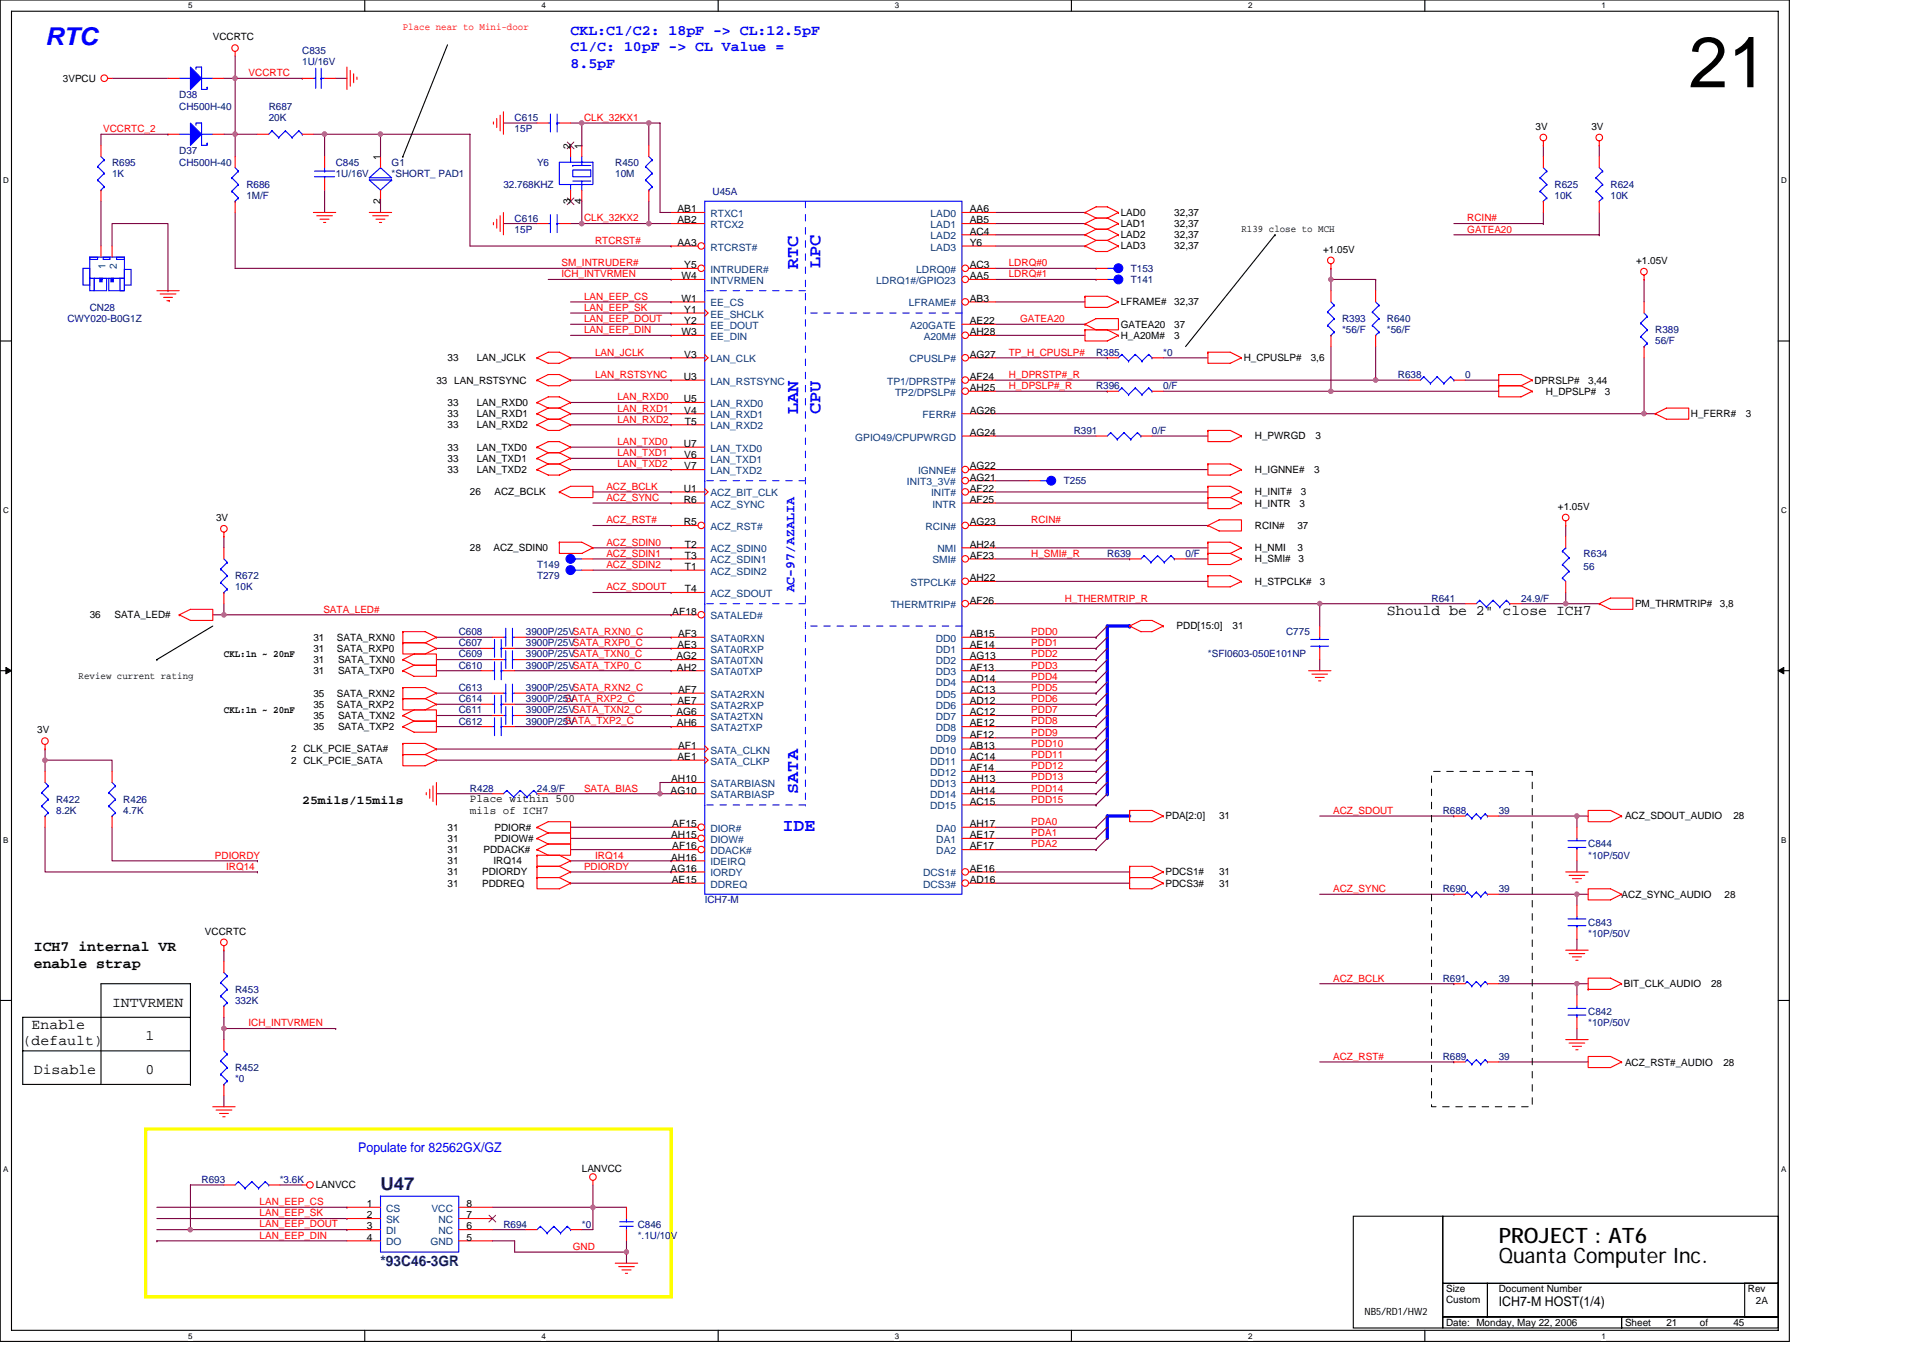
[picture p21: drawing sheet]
<svg xmlns="http://www.w3.org/2000/svg" width="297mm" height="210mm" viewBox="0 0 297 210" stroke-linecap="round" stroke-linejoin="round" font-family="sans-serif">
<defs><g id="words">
<text font-size="11" x="260.9" y="13.5">21</text>
<text font-size="3.8" fill="#00f" x="7" y="7">RTC</text>
<g font-size="3.3">
<text x="231.5" y="195.1">Quanta Computer Inc.</text>
<text x="231.5" y="192">PROJECT : AT6</text>
</g>
<g font-size="2.8" fill="#00f">
<text x="123.3" y="41.6" transform="rotate(-90 123.3 41.6)">RTC</text>
<text x="126.8" y="41.5" transform="rotate(-90 126.8 41.5)">LPC</text>
<text x="123.3" y="63.9" transform="rotate(-90 123.3 63.9)">LAN</text>
<text x="126.8" y="63.9" transform="rotate(-90 126.8 63.9)">CPU</text>
<text x="123.3" y="122.6" transform="rotate(-90 123.3 122.6)">SATA</text>
<text x="120.9" y="128.4">IDE</text>
</g>
<text font-size="2.8" fill="#000080" x="58.8" y="183.9">U47</text>
<g font-size="2.2" fill="#00f">
<text x="88.1" y="5.4">CKL:C1/C2: 18pF -&gt; CL:12.5pF</text>
<text x="88.1" y="7.9">C1/C: 10pF -&gt; CL Value =</text>
<text x="88.1" y="10.5">8.5pF</text>
</g>
<g font-size="2.2">
<text x="214.2" y="95.1">Should be 2&quot; close ICH7</text>
<text x="5.2" y="147">ICH7 internal VR</text>
<text x="5.2" y="149.5">enable strap</text>
<text x="17.3" y="155.5">INTVRMEN</text>
<text x="3.5" y="161.4">(default)</text>
<text x="4.9" y="159">Enable</text>
<text x="22.5" y="160.7">1</text>
<text x="5.2" y="165.9">Disable</text>
<text x="22.5" y="165.9">0</text>
</g>
<text font-size="2.2" fill="#000080" x="58.8" y="195.6">*93C46-3GR</text>
<g font-size="2.1" fill="#00f">
<text x="122.7" y="91.5" transform="rotate(-90 122.7 91.5)">AC-97/AZALIA</text>
<text x="55.3" y="178">Populate for 82562GX/GZ</text>
</g>
<text font-size="2.1" x="231.5" y="201.9">ICH7-M HOST(1/4)</text>
<text font-size="1.9" x="46.7" y="124.2">25mils/15mils</text>
<g font-size="1.7">
<text x="72.6" y="124">Place within 500</text>
<text x="72.6" y="125.8">mils of ICH7</text>
</g>
<g font-size="1.5" fill="#f00">
<text x="62.2" y="4.7">Place near to Mini-door</text>
<text x="38.4" y="11.8">VCCRTC</text>
<text x="15.9" y="20.4">VCCRTC_2</text>
<text x="90.2" y="18.7">CLK_32KX1</text>
<text x="90.2" y="34.2">CLK_32KX2</text>
<text x="226.6" y="34.2">RCIN#</text>
<text x="226.6" y="35.9">GATEA20</text>
<text x="86.7" y="41.1">SM_INTRUDER#</text>
<text x="91.9" y="37.7">RTCRST#</text>
<text x="155.8" y="41.1">LDRQ#0</text>
<text x="86.7" y="42.8">ICH_INTVRMEN</text>
<text x="90.2" y="46.3">LAN_EEP_CS</text>
<text x="155.8" y="42.8">LDRQ#1</text>
<text x="90.2" y="49.8">LAN_EEP_DOUT</text>
<text x="90.2" y="51.5">LAN_EEP_DIN</text>
<text x="90.2" y="48">LAN_EEP_SK</text>
<text x="157.6" y="49.8">GATEA20</text>
<text x="91.9" y="58.4">LAN_RSTSYNC</text>
<text x="91.9" y="54.9">LAN_JCLK</text>
<text x="155.8" y="58.4">H_DPRSTP#_R</text>
<text x="155.8" y="54.9">TP_H_CPUSLP#</text>
<text x="95.4" y="63.6">LAN_RXD1</text>
<text x="95.4" y="65.3">LAN_RXD2</text>
<text x="95.4" y="61.8">LAN_RXD0</text>
<text x="155.8" y="60.1">H_DPSLP#_R</text>
<text x="95.4" y="70.5">LAN_TXD1</text>
<text x="95.4" y="68.7">LAN_TXD0</text>
<text x="93.7" y="77.4">ACZ_SYNC</text>
<text x="93.7" y="75.7">ACZ_BCLK</text>
<text x="95.4" y="72.2">LAN_TXD2</text>
<text x="93.7" y="80.9">ACZ_RST#</text>
<text x="159.3" y="80.9">RCIN#</text>
<text x="93.7" y="86">ACZ_SDIN1</text>
<text x="93.7" y="87.8">ACZ_SDIN2</text>
<text x="93.7" y="84.3">ACZ_SDIN0</text>
<text x="159.3" y="86">H_SMI#_R</text>
<text x="49.9" y="94.7">SATA_LED#</text>
<text x="93.7" y="91.2">ACZ_SDOUT</text>
<text x="164.5" y="92.9">H_THERMTRIP_R</text>
<text x="159.3" y="98.1">PDD0</text>
<text x="159.3" y="99.8">PDD1</text>
<text x="159.3" y="101.6">PDD2</text>
<text x="159.3" y="103.3">PDD3</text>
<text x="159.3" y="105">PDD4</text>
<text x="159.3" y="106.8">PDD5</text>
<text x="87.3" y="111.9">SATA_TXP2_C</text>
<text x="87.3" y="108.5">SATA_RXP2_C</text>
<text x="159.3" y="108.5">PDD6</text>
<text x="159.3" y="110.2">PDD7</text>
<text x="159.3" y="113.7">PDD9</text>
<text x="159.3" y="111.9">PDD8</text>
<text x="159.3" y="115.4">PDD10</text>
<text x="159.3" y="117.1">PDD11</text>
<text x="159.3" y="118.9">PDD12</text>
<text x="90.2" y="122.3">SATA_BIAS</text>
<text x="159.3" y="124">PDD15</text>
<text x="159.3" y="122.3">PDD14</text>
<text x="159.3" y="120.6">PDD13</text>
<text x="205.9" y="125.8">ACZ_SDOUT</text>
<text x="159.3" y="127.5">PDA0</text>
<text x="159.3" y="129.2">PDA1</text>
<text x="159.3" y="130.9">PDA2</text>
<text x="33.2" y="132.7">PDIORDY</text>
<text x="34.9" y="134.4">IRQ14</text>
<text x="90.2" y="134.4">PDIORDY</text>
<text x="91.9" y="132.7">IRQ14</text>
<text x="205.9" y="137.8">ACZ_SYNC</text>
<text x="205.9" y="151.7">ACZ_BCLK</text>
<text x="38.4" y="158.6">ICH_INTVRMEN</text>
<text x="205.9" y="163.7">ACZ_RST#</text>
<text x="40.1" y="187.9">LAN_EEP_SK</text>
<text x="40.1" y="186.2">LAN_EEP_CS</text>
<text x="40.1" y="191.4">LAN_EEP_DIN</text>
<text x="40.1" y="189.7">LAN_EEP_DOUT</text>
<text x="88.5" y="193.1">GND</text>
</g>
<g font-size="1.5">
<text x="32.9" y="6.2">VCCRTC</text>
<text x="9.7" y="12.6">3VPCU</text>
<text x="88.1" y="23" transform="rotate(-90 88.1 23)">2</text>
<text x="89.8" y="23" transform="rotate(-90 89.8 23)">1</text>
<text x="237.2" y="20.1">3V</text>
<text x="245.8" y="20.1">3V</text>
<text x="58.8" y="24.7" transform="rotate(-90 58.8 24.7)">1</text>
<text x="58.8" y="31.5" transform="rotate(-90 58.8 31.5)">2</text>
<text x="88.1" y="31.5" transform="rotate(-90 88.1 31.5)">3</text>
<text x="89.8" y="31.5" transform="rotate(-90 89.8 31.5)">4</text>
<text x="104.6" y="32.8">AB1</text>
<text x="104.6" y="34.5">AB2</text>
<text x="149.8" y="32.8">AA6</text>
<text x="149.8" y="34.5">AB5</text>
<text x="173.1" y="33.4">LAD0</text>
<text x="173.1" y="35.1">LAD1</text>
<text x="181.4" y="33.4">32,37</text>
<text x="181.4" y="35.1">32,37</text>
<text x="191.8" y="35.8">R139 close to MCH</text>
<text x="104.6" y="38">AA3</text>
<text x="105.7" y="41.4">Y5</text>
<text x="149.8" y="41.4">AC3</text>
<text x="149.8" y="36.3">AC4</text>
<text x="149.8" y="38">Y6</text>
<text x="173.1" y="36.8">LAD2</text>
<text x="173.1" y="38.5">LAD3</text>
<text x="181.4" y="36.8">32,37</text>
<text x="181.4" y="38.5">32,37</text>
<text x="204.4" y="39.1">+1.05V</text>
<text x="252.7" y="40.8">+1.05V</text>
<text x="105.3" y="43.2">W4</text>
<text x="105.3" y="46.6">W1</text>
<text x="149.8" y="46.6">AB3</text>
<text x="149.8" y="43.2">AA5</text>
<text x="173.1" y="47.2">LFRAME#</text>
<text x="181.4" y="47.2">32,37</text>
<text x="105.3" y="51.8">W3</text>
<text x="105.7" y="48.3">Y1</text>
<text x="105.7" y="50.1">Y2</text>
<text x="149.8" y="51.8">AH28</text>
<text x="149.8" y="50.1">AE22</text>
<text x="173.1" y="50.6">GATEA20</text>
<text x="173.1" y="52.4">H_A20M#</text>
<text x="181.4" y="52.4">3</text>
<text x="181.4" y="50.6">37</text>
<text x="67.4" y="59.3">33 LAN_RSTSYNC</text>
<text x="69.1" y="55.8">33</text>
<text x="73.6" y="55.8">LAN_JCLK</text>
<text x="105.6" y="58.7">U3</text>
<text x="105.7" y="55.3">V3</text>
<text x="149.8" y="58.7">AF24</text>
<text x="149.8" y="55.3">AG27</text>
<text x="192.1" y="55.8">H_CPUSLP#</text>
<text x="202.5" y="55.8">3,6</text>
<text x="237" y="59.3">DPRSLP#</text>
<text x="245.3" y="59.3">3,44</text>
<text x="69.1" y="64.5">33</text>
<text x="69.1" y="62.7">33</text>
<text x="73.6" y="64.5">LAN_RXD1</text>
<text x="73.6" y="62.7">LAN_RXD0</text>
<text x="105.6" y="62.2">U5</text>
<text x="105.7" y="63.9">V4</text>
<text x="105.8" y="65.6">T5</text>
<text x="149.8" y="63.9">AG26</text>
<text x="149.8" y="60.4">AH25</text>
<text x="238.8" y="61">H_DPSLP#</text>
<text x="247.9" y="61">3</text>
<text x="261.2" y="64.5">H_FERR#</text>
<text x="269.7" y="64.5">3</text>
<text x="69.1" y="66.2">33</text>
<text x="69.1" y="69.6">33</text>
<text x="69.1" y="71.4">33</text>
<text x="73.6" y="66.2">LAN_RXD2</text>
<text x="73.6" y="69.6">LAN_TXD0</text>
<text x="73.6" y="71.4">LAN_TXD1</text>
<text x="105.6" y="69.1">U7</text>
<text x="105.7" y="70.8">V6</text>
<text x="149.8" y="67.4">AG24</text>
<text x="193.8" y="67.9">H_PWRGD</text>
<text x="203.2" y="67.9">3</text>
<text x="69.1" y="73.1">33</text>
<text x="72.6" y="76.5">26</text>
<text x="73.6" y="73.1">LAN_TXD2</text>
<text x="76.4" y="76.5">ACZ_BCLK</text>
<text x="105.6" y="76">U1</text>
<text x="105.6" y="77.7">R6</text>
<text x="105.7" y="72.5">V7</text>
<text x="149.8" y="72.5">AG22</text>
<text x="149.8" y="74.3">AG21</text>
<text x="149.8" y="77.7">AF25</text>
<text x="149.8" y="76">AF22</text>
<text x="193.8" y="76.5">H_INIT#</text>
<text x="193.8" y="73.1">H_IGNNE#</text>
<text x="200.9" y="76.5">3</text>
<text x="203" y="73.1">3</text>
<text x="33.4" y="80.5">3V</text>
<text x="105.6" y="81.2">R5</text>
<text x="149.8" y="81.2">AG23</text>
<text x="193.8" y="78.3">H_INTR</text>
<text x="193.8" y="81.7">RCIN#</text>
<text x="200.4" y="81.7">37</text>
<text x="200.7" y="78.3">3</text>
<text x="240.6" y="78.8">+1.05V</text>
<text x="72.6" y="85.2">28</text>
<text x="76.2" y="85.2">ACZ_SDIN0</text>
<text x="105.8" y="84.6">T2</text>
<text x="105.8" y="86.3">T3</text>
<text x="105.8" y="88.1">T1</text>
<text x="149.8" y="89.8">AH22</text>
<text x="149.8" y="86.3">AF23</text>
<text x="149.8" y="84.6">AH24</text>
<text x="193.8" y="85.2">H_NMI</text>
<text x="193.8" y="86.9">H_SMI#</text>
<text x="200.4" y="85.2">3</text>
<text x="200.6" y="86.9">3</text>
<text x="13.9" y="95.5">36</text>
<text x="17.7" y="95.5">SATA_LED#</text>
<text x="103.8" y="95">AF18</text>
<text x="105.8" y="91.5">T4</text>
<text x="149.8" y="93.3">AF26</text>
<text x="193.8" y="90.4">H_STPCLK#</text>
<text x="203.9" y="90.4">3</text>
<text x="252.6" y="93.8">PM_THRMTRIP#</text>
<text x="265.7" y="93.8">3,8</text>
<text x="34.6" y="101.5">CKL:1n ~ 20nF</text>
<text x="48.4" y="99">31</text>
<text x="48.4" y="100.7">31</text>
<text x="52" y="99">SATA_RXN0</text>
<text x="52" y="100.7">SATA_RXP0</text>
<text x="104.5" y="101.9">AG2</text>
<text x="104.6" y="100.2">AE3</text>
<text x="104.7" y="98.4">AF3</text>
<text x="149.8" y="98.4">AB15</text>
<text x="149.8" y="100.2">AE14</text>
<text x="149.8" y="101.9">AG13</text>
<text x="181.8" y="97.3">PDD[15:0]</text>
<text x="190.4" y="97.3">31</text>
<text x="12.1" y="104.9">Review current rating</text>
<text x="48.4" y="107.6">35</text>
<text x="48.4" y="102.4">31</text>
<text x="48.4" y="104.2">31</text>
<text x="52" y="107.6">SATA_RXN2</text>
<text x="52.2" y="102.4">SATA_TXN0</text>
<text x="52.2" y="104.2">SATA_TXP0</text>
<text x="104.6" y="103.6">AH2</text>
<text x="104.7" y="107.1">AF7</text>
<text x="149.8" y="103.6">AF13</text>
<text x="149.8" y="105.3">AD14</text>
<text x="149.8" y="107.1">AC13</text>
<text x="5.8" y="113.3">3V</text>
<text x="34.6" y="110.1">CKL:1n ~ 20nF</text>
<text x="48.4" y="109.3">35</text>
<text x="48.4" y="111.1">35</text>
<text x="48.4" y="112.8">35</text>
<text x="52" y="109.3">SATA_RXP2</text>
<text x="52.2" y="111.1">SATA_TXN2</text>
<text x="52.2" y="112.8">SATA_TXP2</text>
<text x="104.5" y="110.5">AG6</text>
<text x="104.6" y="112.2">AH6</text>
<text x="104.6" y="108.8">AE7</text>
<text x="149.8" y="108.8">AD12</text>
<text x="149.8" y="110.5">AC12</text>
<text x="149.8" y="112.2">AE12</text>
<text x="149.8" y="114">AF12</text>
<text x="45" y="116.3">2 CLK_PCIE_SATA#</text>
<text x="45" y="118">2 CLK_PCIE_SATA</text>
<text x="104.6" y="117.4">AE1</text>
<text x="104.7" y="115.7">AF1</text>
<text x="149.8" y="115.7">AB13</text>
<text x="149.8" y="117.4">AC14</text>
<text x="149.8" y="119.2">AF14</text>
<text x="103.6" y="122.6">AG10</text>
<text x="103.7" y="120.9">AH10</text>
<text x="149.8" y="120.9">AH13</text>
<text x="149.8" y="122.6">AH14</text>
<text x="149.8" y="124.4">AC15</text>
<text x="69.1" y="128.4">31</text>
<text x="69.1" y="130.1">31</text>
<text x="69.1" y="131.8">31</text>
<text x="74.7" y="131.8">PDDACK#</text>
<text x="76.4" y="128.4">PDIOR#</text>
<text x="76.4" y="130.1">PDIOW#</text>
<text x="103.7" y="129.5">AH15</text>
<text x="103.8" y="131.3">AF16</text>
<text x="103.8" y="127.8">AF15</text>
<text x="149.8" y="127.8">AH17</text>
<text x="149.8" y="129.5">AE17</text>
<text x="149.8" y="131.3">AF17</text>
<text x="180" y="126.6">PDA[2:0]</text>
<text x="188.3" y="126.6">31</text>
<text x="251" y="126.6">ACZ_SDOUT_AUDIO</text>
<text x="267.8" y="126.6">28</text>
<text x="69.1" y="133.5">31</text>
<text x="69.1" y="135.3">31</text>
<text x="69.1" y="137">31</text>
<text x="74.5" y="135.3">PDIORDY</text>
<text x="74.5" y="137">PDDREQ</text>
<text x="76.2" y="133.5">IRQ14</text>
<text x="103.6" y="134.7">AG16</text>
<text x="103.7" y="133">AH16</text>
<text x="103.8" y="136.4">AE15</text>
<text x="149.8" y="134.7">AE16</text>
<text x="149.8" y="136.4">AD16</text>
<text x="180" y="135.3">PDCS1#</text>
<text x="180" y="137">PDCS3#</text>
<text x="188.3" y="135.3">31</text>
<text x="188.3" y="137">31</text>
<text x="250.5" y="138.7">ACZ_SYNC_AUDIO</text>
<text x="266.4" y="138.7">28</text>
<text x="31.7" y="144.4">VCCRTC</text>
<text x="250.8" y="152.5">BIT_CLK_AUDIO</text>
<text x="264.3" y="152.5">28</text>
<text x="251" y="164.6">ACZ_RST#_AUDIO</text>
<text x="266.2" y="164.6">28</text>
<text x="48.8" y="183.6">LANVCC</text>
<text x="89.9" y="181">LANVCC</text>
<text x="56.7" y="186.5">1</text>
<text x="56.7" y="188.3">2</text>
<text x="56.7" y="190">3</text>
<text x="56.7" y="191.7">4</text>
<text x="72.1" y="191.7">5</text>
<text x="72.1" y="186.5">8</text>
<text x="72.1" y="190">6</text>
<text x="72.1" y="188.3">7</text>
<text x="210.8" y="203.2">NB5/RD1/HW2</text>
<text x="223.4" y="199.7">Size</text>
<text x="223.4" y="201.3">Custom</text>
<text x="231.5" y="199.7">Document Number</text>
<text x="270" y="199.7">Rev</text>
<text x="271.2" y="201.4">2A</text>
<text x="223.4" y="204.9">Date: Monday, May 22, 2006</text>
<text x="251" y="204.9">Sheet</text>
<text x="257.4" y="204.9">21</text>
<text x="262.6" y="204.9">of</text>
<text x="267.8" y="204.9">45</text>
</g>
<g font-size="1.5" fill="#000080">
<text x="46.7" y="8.3">C835</text>
<text x="46.7" y="10">1U/16V</text>
<text x="27.7" y="15.2">D38</text>
<text x="27.7" y="17">CH500H-40</text>
<text x="41.5" y="17">R687</text>
<text x="27.7" y="23.9">D37</text>
<text x="41.5" y="18.7">20K</text>
<text x="79.5" y="18.7">C615</text>
<text x="79.5" y="20.4">15P</text>
<text x="17.3" y="25.6">R695</text>
<text x="17.3" y="27.3">1K</text>
<text x="27.7" y="25.6">CH500H-40</text>
<text x="38.1" y="29">R686</text>
<text x="51.9" y="25.6">C845</text>
<text x="51.9" y="27.3">1U/16V</text>
<text x="60.5" y="25.6">G1</text>
<text x="60.5" y="27.3">*SHORT_ PAD1</text>
<text x="77.8" y="29">32.768KHZ</text>
<text x="82.9" y="25.6">Y6</text>
<text x="95" y="25.6">R450</text>
<text x="95" y="27.3">10M</text>
<text x="240.1" y="29">R625</text>
<text x="248.8" y="29">R624</text>
<text x="38.1" y="30.8">1M/F</text>
<text x="79.5" y="34.2">C616</text>
<text x="79.5" y="35.9">15P</text>
<text x="110.1" y="30.1">U45A</text>
<text x="240.1" y="30.8">10K</text>
<text x="248.8" y="30.8">10K</text>
<text x="174.7" y="42">T153</text>
<text x="174.7" y="43.7">T141</text>
<text x="10.4" y="49.8">CWY020-B0G1Z</text>
<text x="13.9" y="48">CN28</text>
<text x="207.3" y="49.8">R393</text>
<text x="207.3" y="51.5">*56/F</text>
<text x="214.2" y="49.8">R640</text>
<text x="214.2" y="51.5">*56/F</text>
<text x="255.7" y="51.5">R389</text>
<text x="255.7" y="53.2">56/F</text>
<text x="169.3" y="54.9">R385</text>
<text x="179.7" y="54.9">*0</text>
<text x="215.9" y="58.4">R638</text>
<text x="226.3" y="58.4">0</text>
<text x="169.3" y="60.1">R396</text>
<text x="179.7" y="60.1">0/F</text>
<text x="165.9" y="67">R391</text>
<text x="177.9" y="67">0/F</text>
<text x="164.3" y="74.8">T255</text>
<text x="36.3" y="89.5">R672</text>
<text x="82.9" y="89.5">T279</text>
<text x="82.9" y="87.8">T149</text>
<text x="171" y="86">R639</text>
<text x="183.1" y="86">0/F</text>
<text x="244.6" y="86">R634</text>
<text x="244.6" y="88.1">56</text>
<text x="36.3" y="91.2">10K</text>
<text x="221.1" y="92.9">R641</text>
<text x="234.9" y="92.9">24.9/F</text>
<text x="70.9" y="99.9">C607</text>
<text x="70.9" y="98.1">C608</text>
<text x="70.9" y="101.6">C609</text>
<text x="81.2" y="99.9">3900P/25VSATA_RXP0_C</text>
<text x="81.2" y="98.1">3900P/25VSATA_RXN0_C</text>
<text x="81.2" y="101.6">3900P/25VSATA_TXN0_C</text>
<text x="186.6" y="101.6">*SFI0603-050E101NP</text>
<text x="198.7" y="98.1">C775</text>
<text x="70.9" y="103.3">C610</text>
<text x="70.9" y="106.8">C613</text>
<text x="81.2" y="103.3">3900P/25VSATA_TXP0_C</text>
<text x="81.2" y="106.8">3900P/25VSATA_RXN2_C</text>
<text x="70.9" y="112">C612</text>
<text x="70.9" y="110.2">C611</text>
<text x="70.9" y="108.5">C614</text>
<text x="81.2" y="112">3900P/25V</text>
<text x="81.2" y="110.2">3900P/25VSATA_TXN2_C</text>
<text x="81.2" y="108.5">3900P/25V</text>
<text x="8.7" y="124">R422</text>
<text x="8.7" y="125.8">8.2K</text>
<text x="19" y="124">R426</text>
<text x="19" y="125.8">4.7K</text>
<text x="72.6" y="122.3">R428</text>
<text x="82.9" y="122.3">24.9/F</text>
<text x="222.9" y="125.8">R688</text>
<text x="231.5" y="125.8">39</text>
<text x="245.3" y="130.9">C844</text>
<text x="222.9" y="137.9">R690</text>
<text x="231.5" y="137.9">39</text>
<text x="245.3" y="132.7">*10P/50V</text>
<text x="108.9" y="139.6">ICH7-M</text>
<text x="245.3" y="143">C843</text>
<text x="245.3" y="144.8">*10P/50V</text>
<text x="36.3" y="153.4">R453</text>
<text x="36.3" y="155.1">332K</text>
<text x="222.9" y="151.7">R691</text>
<text x="231.5" y="151.7">39</text>
<text x="245.3" y="156.8">C842</text>
<text x="245.3" y="158.6">*10P/50V</text>
<text x="36.3" y="165.5">R452</text>
<text x="36.3" y="167.2">*0</text>
<text x="222.9" y="163.8">R689</text>
<text x="231.5" y="163.8">39</text>
<text x="31.1" y="182.8">R693</text>
<text x="43.2" y="182.8">*3.6K</text>
<text x="77.8" y="189.7">R694</text>
<text x="89.9" y="189.7">*0</text>
<text x="98.5" y="189.7">C846</text>
<text x="98.5" y="191.4">*.1U/10V</text>
</g>
<g font-size="1.5" fill="#004080">
<text x="109.7" y="33.5">RTXC1</text>
<text x="109.7" y="35.2">RTCX2</text>
<text x="143.7" y="33.5">LAD0</text>
<text x="143.7" y="35.2">LAD1</text>
<text x="16.3" y="41.5" transform="rotate(-90 16.3 41.5)">1</text>
<text x="18" y="41.5" transform="rotate(-90 18 41.5)">2</text>
<text x="109.7" y="38.7">RTCRST#</text>
<text x="143.7" y="37">LAD2</text>
<text x="143.7" y="38.7">LAD3</text>
<text x="109.7" y="43.9">INTVRMEN</text>
<text x="109.7" y="42.2">INTRUDER#</text>
<text x="109.7" y="47.3">EE_CS</text>
<text x="135.4" y="43.9">LDRQ1#/GPIO23</text>
<text x="140.4" y="47.3">LFRAME#</text>
<text x="141.5" y="42.2">LDRQ0#</text>
<text x="109.7" y="49.1">EE_SHCLK</text>
<text x="109.7" y="50.8">EE_DOUT</text>
<text x="109.7" y="52.5">EE_DIN</text>
<text x="140.6" y="50.8">A20GATE</text>
<text x="142.7" y="52.5">A20M#</text>
<text x="109.7" y="56">LAN_CLK</text>
<text x="109.7" y="59.4">LAN_RSTSYNC</text>
<text x="137" y="59.4">TP1/DPRSTP#</text>
<text x="140.5" y="56">CPUSLP#</text>
<text x="109.7" y="62.9">LAN_RXD0</text>
<text x="109.7" y="64.6">LAN_RXD1</text>
<text x="138.3" y="61.2">TP2/DPSLP#</text>
<text x="142.5" y="64.6">FERR#</text>
<text x="109.7" y="66.3">LAN_RXD2</text>
<text x="109.7" y="69.8">LAN_TXD0</text>
<text x="109.7" y="71.5">LAN_TXD1</text>
<text x="132.1" y="68.1">GPIO49/CPUPWRGD</text>
<text x="109.7" y="73.3">LAN_TXD2</text>
<text x="109.7" y="76.7">ACZ_BIT_CLK</text>
<text x="140.1" y="75">INIT3_3V#</text>
<text x="141.8" y="73.3">IGNNE#</text>
<text x="143.8" y="76.7">INIT#</text>
<text x="109.7" y="78.4">ACZ_SYNC</text>
<text x="109.7" y="81.9">ACZ_RST#</text>
<text x="143" y="81.9">RCIN#</text>
<text x="144" y="78.4">INTR</text>
<text x="109.7" y="85.3">ACZ_SDIN0</text>
<text x="109.7" y="87.1">ACZ_SDIN1</text>
<text x="109.7" y="88.8">ACZ_SDIN2</text>
<text x="144" y="87.1">SMI#</text>
<text x="144.8" y="85.3">NMI</text>
<text x="109.7" y="92.2">ACZ_SDOUT</text>
<text x="109.7" y="95.7">SATALED#</text>
<text x="137.6" y="94">THERMTRIP#</text>
<text x="140.6" y="90.5">STPCLK#</text>
<text x="109.7" y="99.2">SATA0RXN</text>
<text x="109.7" y="100.9">SATA0RXP</text>
<text x="144.5" y="99.2">DD0</text>
<text x="144.5" y="100.9">DD1</text>
<text x="109.7" y="102.6">SATA0TXN</text>
<text x="109.7" y="104.3">SATA0TXP</text>
<text x="109.7" y="107.8">SATA2RXN</text>
<text x="144.5" y="102.6">DD2</text>
<text x="144.5" y="104.3">DD3</text>
<text x="144.5" y="106.1">DD4</text>
<text x="144.5" y="107.8">DD5</text>
<text x="109.7" y="109.5">SATA2RXP</text>
<text x="109.7" y="111.3">SATA2TXN</text>
<text x="109.7" y="113">SATA2TXP</text>
<text x="144.5" y="109.5">DD6</text>
<text x="144.5" y="111.3">DD7</text>
<text x="144.5" y="113">DD8</text>
<text x="109.7" y="116.4">SATA_CLKN</text>
<text x="109.7" y="118.2">SATA_CLKP</text>
<text x="143.7" y="116.4">DD10</text>
<text x="143.7" y="118.2">DD11</text>
<text x="143.7" y="119.9">DD12</text>
<text x="144.5" y="114.7">DD9</text>
<text x="109.7" y="121.6">SATARBIASN</text>
<text x="109.7" y="123.3">SATARBIASP</text>
<text x="143.7" y="121.6">DD13</text>
<text x="143.7" y="123.3">DD14</text>
<text x="143.7" y="125.1">DD15</text>
<text x="109.7" y="132">DDACK#</text>
<text x="109.7" y="130.2">DIOW#</text>
<text x="109.7" y="128.5">DIOR#</text>
<text x="144.6" y="128.5">DA0</text>
<text x="144.6" y="130.2">DA1</text>
<text x="144.6" y="132">DA2</text>
<text x="109.7" y="137.2">DDREQ</text>
<text x="109.7" y="135.4">IORDY</text>
<text x="109.7" y="133.7">IDEIRQ</text>
<text x="142.6" y="135.4">DCS1#</text>
<text x="142.6" y="137.2">DCS3#</text>
<text x="59.6" y="187.2">CS</text>
<text x="59.6" y="189">SK</text>
<text x="59.6" y="190.7">DI</text>
<text x="66.7" y="187.2">VCC</text>
<text x="67.7" y="190.7">NC</text>
<text x="67.7" y="189">NC</text>
<text x="59.6" y="192.4">DO</text>
<text x="66.5" y="192.4">GND</text>
</g>
<g font-size="1.2">
<text x="29.1" y="1.3">5</text>
<text x="83.6" y="1.3">4</text>
<text x="138.2" y="1.3">3</text>
<text x="192.8" y="1.3">2</text>
<text x="247.4" y="1.3">1</text>
<text x=".5" y="28.3">D</text>
<text x="275.1" y="28.3">D</text>
<text x=".5" y="79.2">C</text>
<text x="275.1" y="79.2">C</text>
<text x=".5" y="130.2">B</text>
<text x="275.1" y="130.2">B</text>
<text x=".5" y="181.1">A</text>
<text x="275.1" y="181.1">A</text>
<text x="29.1" y="206.8">5</text>
<text x="83.6" y="206.8">4</text>
<text x="138.2" y="206.8">3</text>
<text x="192.8" y="206.8">2</text>
<text x="247.4" y="206.8">1</text>
</g>
</g></defs>
<path d="M0 0h276.4v207.3h-276.4zM1.8 1.7h272.9v203.8h-272.9z" fill="none" stroke="#000" stroke-width=".17"/>
<g fill="#fff">
<path d="M29.1 .2h.6v1.4h-.6z"/>
<path d="M29.1 205.7h.6v1.4h-.6z"/>
</g>
<path d="M56.3 0v1.7M56.3 205.5v1.8" fill="none" stroke="#000" stroke-width=".17"/>
<g fill="#fff">
<path d="M83.6 .2h.7v1.4h-.7z"/>
<path d="M83.6 205.7h.7v1.4h-.7z"/>
</g>
<path d="M110.9 0v1.7M110.9 205.5v1.8" fill="none" stroke="#000" stroke-width=".17"/>
<g fill="#fff">
<path d="M138.2 .2h.7v1.4h-.7z"/>
<path d="M138.2 205.7h.7v1.4h-.7z"/>
</g>
<path d="M165.5 0v1.7M165.5 205.5v1.8" fill="none" stroke="#000" stroke-width=".17"/>
<g fill="#fff">
<path d="M192.8 .2h.6v1.4h-.6z"/>
<path d="M192.8 205.7h.6v1.4h-.6z"/>
</g>
<path d="M220.1 0v1.7M220.1 205.5v1.8" fill="none" stroke="#000" stroke-width=".17"/>
<g fill="#fff">
<path d="M247.4 .2h.6v1.4h-.6z"/>
<path d="M247.4 205.7h.6v1.4h-.6z"/>
<path d="M.5 27.2h.8v1.4h-.8z"/>
<path d="M275.1 27.2h.9v1.4h-.9z"/>
<path d="M.5 78.1h.8v1.4h-.8z"/>
<path d="M275.1 78.1h.9v1.4h-.9z"/>
</g>
<path d="M0 52.7h1.8M274.7 52.7h1.7" fill="none" stroke="#000" stroke-width=".17"/>
<g fill="#fff">
<path d="M.5 129.1h.8v1.4h-.8z"/>
<path d="M275.1 129.1h.8v1.4h-.8z"/>
</g>
<path d="M0 103.6h1.8M274.7 103.6h1.7" fill="none" stroke="#000" stroke-width=".17"/>
<path d="M.9 103.1l.9 .5-.9 .5zM274.7 103.6l.8-.5v1z" fill="#000" stroke="#000" stroke-width=".15"/>
<g fill="#fff">
<path d="M.5 180h.8v1.4h-.8z"/>
<path d="M275.1 180h.8v1.4h-.8z"/>
</g>
<g fill="none" stroke="#000" stroke-width=".17">
<path d="M69.1 6.9l-6.9 17.3M62.2 24.2h.1M197 36.3h.1M197 36.3l-13.9 17.3M32.9 96.7l-8.7 5.2M24.2 101.9h.1M0 154.6h1.8M29.4 157.2h-25.9v10.4h25.9M29.4 152h.1M29.4 157.2h.1M29.4 152h-13.8v15.6M29.4 152v15.6"/>
<path d="M274.7 154.6h1.7M3.5 162.4h25.9M29.4 167.6h.1M209 187.9h13.9v17.3h-13.9zM222.9 187.9h51.8v10.4h-51.8zM222.9 198.3h6.9v5.2h-6.9zM229.8 198.3h44.9v5.2h-44.9zM269.5 198.3h5.2v5.2h-5.2zM222.9 203.5h27.6v1.7h-27.6zM250.5 203.5h24.2v1.7h-24.2z"/>
</g>
<g fill="none" stroke="#800040" stroke-width=".17">
<path d="M17.3 12.1h8.6M34.6 12.1h12.1M36.3 12.1h.1M36.3 8.6v3.5M36.3 12.1v8.6h3.5M46.7 12.1h.1M51.9 12.1h1.7M77.8 19h5.1M88.1 19h1.8v3.5M89.9 19h10.3M100.2 19v3.5M100.2 19h1.8v13.8h1.7"/>
<path d="M100.2 19h.1M15.6 31.1v6.9M17.3 38v-3.5h8.6v10.4M25.9 20.7h.1M25.9 20.7h-10.3v1.8M34.6 20.7h1.7M36.3 20.7h.1M36.3 32.8v8.7h67.4M36.3 20.7v3.5M48.4 20.7h10.4M50.1 20.7h.1M50.1 20.7v3.5"/>
<path d="M50.1 29.4v3.4M58.8 31.1v1.7M58.8 20.7h13.8v17.3h31.1M58.8 20.7v3.5M58.8 20.7h.1M77.8 34.5h5.1M88.1 34.5h12.1M89.9 22.5h.1M89.9 34.5h.1M89.9 31.1v3.4M100.2 31.1v3.4M100.2 34.5h3.5"/>
<path d="M100.2 34.5h.1M103.7 38h.1M153.8 32.8h13.8M153.8 34.5h13.8M153.8 36.3h13.8M153.8 38h13.8M224.6 34.5h13.8M224.6 36.3h22.4M238.4 22.5v1.7M238.4 32.8v1.7M238.4 34.5h.1M247 32.8v3.5"/>
<path d="M247 36.3h.1M247 22.5v1.7M25.9 44.9h.1M84.7 43.2h19M88.1 50.1h15.6M88.1 58.7h15.6M88.1 55.3h15.6M88.1 51.8h15.6M88.1 46.7h15.6M88.1 48.4h15.6M103.7 43.2h.1M103.7 50.1h.1"/>
<path d="M103.7 51.8h.1M103.7 46.7h.1M103.7 48.4h.1M103.7 58.7h.1M103.7 55.3h.1M103.7 41.5h.1M153.8 51.8h13.8M153.8 46.7h13.8M153.8 41.5h15.5M153.8 50.1h13.8M153.8 58.7h58.7M153.8 55.3h17.2"/>
<path d="M153.8 43.2h15.5M167.6 50.1h.1M169.3 41.5h.1M169.3 43.2h.1M171 55.3h.1M179.7 55.3h6.9M205.6 53.6v6.9M205.6 41.5v1.7M205.6 43.2v1.7M205.6 43.2h6.9M212.5 58.7h.1M212.5 43.2h.1"/>
<path d="M212.5 43.2v1.7M212.5 53.6v5.1M212.5 58.7h5.2M226.3 58.7h5.2M254 55.3v8.6M254 43.2v3.5M88.1 63.9h15.6M88.1 72.6h15.6M88.1 70.8h15.6M88.1 69.1h15.6M88.1 65.6h15.6M88.1 62.2h15.6"/>
<path d="M91.6 77.7h12.1M91.6 76h12.1M103.7 77.7h.1M103.7 76h.1M103.7 72.6h.1M103.7 70.8h.1M103.7 69.1h.1M103.7 63.9h.1M103.7 65.6h.1M103.7 62.2h.1M153.8 72.6h32.8M153.8 74.3h5.2"/>
<path d="M153.8 76h32.8M153.8 77.7h32.8M153.8 67.4h15.5M153.8 60.5h17.2M153.8 63.9h100.2M171 60.5h.1M177.9 67.4h8.7M179.7 60.5h25.9M205.6 60.5h.1M205.6 60.5h25.9M254 63.9h.1M254 63.9h1.7"/>
<path d="M32.9 95h70.8M34.6 93.3v1.7M34.6 82.9v1.7M34.6 95h.1M67.4 98.5h8.6M81.2 98.5h22.5M91.6 86.4h12.1M91.6 81.2h12.1M91.6 91.5h12.1M91.6 88.1h12.1M91.6 84.6h12.1M103.7 98.5h.1"/>
<path d="M103.7 91.5h.1M103.7 86.4h.1M103.7 88.1h.1M103.7 81.2h.1M103.7 84.6h.1M103.7 95h.1M153.8 84.6h32.8M153.8 89.8h32.8M153.8 86.4h20.7M153.8 81.2h32.8M153.8 98.5h15.5M153.8 93.3h50.1"/>
<path d="M169.3 98.5h.1M171 96.7l-1.7 1.8M171 98.5l-1.7 1.7M174.5 86.4h.1M183.1 86.4h3.5M186.6 81.2h.1M203.9 93.3h.1M226.3 93.3h-22.4v3.4M234.9 93.3h6.9M241.8 91.5v1.8M241.8 81.2v1.7M241.8 93.3h.1"/>
<path d="M241.8 93.3h5.2M7 117.5h.1M7 117.5h10.3v1.7M7 117.5v1.7M7 115.7v1.8M67.4 117.5h36.3M67.4 115.7h36.3M67.4 100.2h6.9M67.4 101.9h8.6M67.4 103.6h6.9M67.4 110.6h8.6M67.4 108.8h6.9"/>
<path d="M67.4 112.3h6.9M67.4 107.1h8.6M79.5 100.2h24.2M79.5 103.6h24.2M79.5 108.8h24.2M79.5 112.3h24.2M81.2 101.9h22.5M81.2 107.1h22.5M81.2 110.6h22.5M103.7 112.3h.1M103.7 110.6h.1M103.7 108.8h.1"/>
<path d="M103.7 107.1h.1M103.7 103.6h.1M103.7 101.9h.1M103.7 100.2h.1M153.8 100.2h15.5M153.8 101.9h15.5M153.8 103.6h15.5M153.8 105.4h15.5M153.8 107.1h15.5M153.8 108.8h15.5M153.8 110.6h15.5M153.8 115.7h15.5"/>
<path d="M153.8 114h15.5M153.8 112.3h15.5M153.8 117.5h15.5M153.8 119.2h15.5M169.3 100.2h.1M169.3 101.9h.1M169.3 103.6h.1M169.3 105.4h.1M169.3 107.1h.1M169.3 108.8h.1M169.3 110.6h.1M169.3 115.7h.1"/>
<path d="M169.3 114h.1M169.3 112.3h.1M169.3 117.5h.1M169.3 119.2h.1M171 100.2l-1.7 1.7M171 101.9l-1.7 1.7M171 103.6l-1.7 1.8M171 105.4l-1.7 1.7M171 107.1l-1.7 1.7M171 108.8l-1.7 1.8M171 110.6l-1.7 1.7M171 112.3l-1.7 1.7"/>
<path d="M171 114l-1.7 1.7M171 115.7l-1.7 1.8M171 117.5l-1.7 1.7M171 119.2l-1.7 1.7M203.9 101.9v1.7M7 127.8v6.9h32.8M17.3 127.8v5.2h22.5M39.8 133h.1M39.8 134.7h.1M67.4 122.6h8.6M84.7 122.6h17.3M88.1 127.8h15.6"/>
<path d="M88.1 129.5h15.6M88.1 131.3h15.6M88.1 136.5h15.6M88.1 133h15.6M88.1 134.7h15.6M102 122.6h.1M102 122.6h1.7M103.7 120.9h-1.7v1.7M103.7 133h.1M103.7 134.7h.1M153.8 136.5h20.7M153.8 134.7h20.7"/>
<path d="M153.8 124.4h15.5M153.8 122.6h15.5M153.8 120.9h15.5M153.8 127.8h15.5M153.8 129.5h15.5M153.8 131.3h15.5M169.3 124.4h.1M169.3 122.6h.1M169.3 120.9h.1M169.3 127.8h.1M169.3 129.5h.1M169.3 131.3h.1"/>
<path d="M171 126.1l-1.7 1.7M171 127.8l-1.7 1.7M171 129.5l-1.7 1.8M171 120.9l-1.7 1.7M171 122.6l-1.7 1.8M203.9 138.2h20.7M203.9 126.1h20.7M224.6 126.1h.1M224.6 138.2h.1M231.5 138.2h12.1M231.5 126.1h12.1M243.6 138.2h.1"/>
<path d="M243.6 138.2v1.7M243.6 126.1h.1M243.6 133v1.7M243.6 126.1v1.7M243.6 138.2h1.7M243.6 126.1h1.7M34.6 158.9h.1M34.6 146.8v1.7M34.6 158.9v1.7M34.6 157.2v1.7M34.6 158.9h17.3M51.9 158.9h.1"/>
<path d="M203.9 152h20.7M224.6 152h.1M231.5 152h12.1M243.6 145.1v1.7M243.6 152v1.7M243.6 152h.1M243.6 158.9v1.7M243.6 152h1.7M34.6 169.3v1.7M203.9 164.1h20.7M224.6 164.1h.1M231.5 164.1h13.8"/>
<path d="M24.2 191.7h.1M24.2 190h29.4M24.2 188.3h29.4M24.2 186.5h29.4M24.2 191.7h29.4M29.4 190h.1M34.6 183.1h-5.2v6.9M43.2 183.1h3.5M53.6 188.3h.1M53.6 186.5h.1M53.6 190h.1M76 191.7h3.5v1.8h17.3"/>
<path d="M76 190h5.2M76 186.5h15.6M91.6 186.5v3.5h-1.7M91.6 186.5h5.2M91.6 186.5h.1M91.6 183.1v3.4M96.8 191.7v1.8M96.8 193.5h.1M96.8 193.5v1.7"/>
</g>
<g fill="#f0f" stroke="#f0f" stroke-width=".17">
<circle cx="212.5" cy="58.7" r=".34"/>
<circle cx="253.9" cy="63.9" r=".34"/>
<circle cx="101.9" cy="122.6" r=".33"/>
<circle cx="205.6" cy="43.2" r=".34"/>
<circle cx="205.6" cy="60.4" r=".34"/>
<circle cx="89.9" cy="19" r=".33"/>
<circle cx="100.2" cy="19" r=".33"/>
<circle cx="34.6" cy="95" r=".34"/>
<circle cx="243.6" cy="138.2" r=".34"/>
<circle cx="243.6" cy="152" r=".34"/>
<circle cx="243.6" cy="126.1" r=".34"/>
<circle cx="241.8" cy="93.3" r=".34"/>
<circle cx="203.9" cy="93.3" r=".34"/>
<circle cx="36.3" cy="12.1" r=".34"/>
<circle cx="50.1" cy="20.7" r=".34"/>
<circle cx="34.6" cy="158.9" r=".34"/>
<circle cx="36.3" cy="20.7" r=".34"/>
<circle cx="6.9" cy="117.5" r=".34"/>
<circle cx="100.2" cy="34.5" r=".34"/>
<circle cx="58.8" cy="20.7" r=".34"/>
<circle cx="89.8" cy="34.5" r=".34"/>
<circle cx="29.4" cy="190" r=".34"/>
<circle cx="96.8" cy="193.4" r=".34"/>
<circle cx="91.6" cy="186.5" r=".34"/>
</g>
<path d="M174.5 96.7h.1M174.5 96.7h-3.5v25.9M171 122.6h.1M174.5 126.1h-3.5v3.4" fill="none" stroke="#00f" stroke-width=".51"/>
<g fill="none" stroke="#f00" stroke-width=".17">
<path d="M16.6 12.1h.7M25.9 12.1h1.8M32.9 12.1h1.7M36.3 8v.6M53.6 10.4v3.4M54.1 10.9v2.4M54.6 11.4v1.4M55.1 11.9v.4M76.2 18.8v.4M76.7 18.3v1.4M77.3 17.8v2.4M77.8 17.3v3.4"/>
<path d="M82.9 19h1.8M86.4 19h1.7M15.6 22.5v1.7M15.6 29.4v1.7M15.6 38v1.7M17.3 38v1.7M25.9 20.7h1.8M32.9 20.7h1.7M39.8 20.7h1.7M46.7 20.7h1.7M48.4 32.8h3.5M48.9 33.3h2.4"/>
<path d="M49.4 33.9h1.4M50 34.4h.3M57 32.8h3.5M57.6 33.3h2.4M58.1 33.9h1.4M58.6 34.4h.3M58.8 24.2v1.7M58.8 29.4v1.7M76.2 34.4v.3M76.7 33.9v1.3M77.3 33.3v2.5M77.8 32.8v3.5"/>
<path d="M82.9 34.5h1.8M86.4 34.5h1.7M103.7 34.5h5.2M103.7 32.8h5.2M167.6 32.8l1.7-.8h1.7l1.8 .8M167.6 32.8h.1M167.6 34.5h.1M167.6 36.3h.1M167.6 38l1.7 .9h1.7l1.8-.9M167.6 38h.1M167.6 32.8l1.7 .9M167.6 34.5l1.7 .9"/>
<path d="M167.6 36.3l1.7 .8M169.3 33.7h1.7M169.3 35.4h1.7M169.3 37.1h1.7M169.3 33.7l-1.7 .8M169.3 35.4l-1.7 .9M169.3 37.1l-1.7 .9M171 33.7l1.8 .8M171 35.4l1.8 .9M171 37.1l1.8 .9M172.8 32.8h.1M172.8 34.5h.1"/>
<path d="M172.8 36.3h.1M172.8 38h.1M172.8 32.8l-1.8 .9M172.8 34.5l-1.8 .9M172.8 36.3l-1.8 .8M238.4 22.5h.1M238.4 21.8v.7M238.4 24.2v1.7M238.4 31.1v1.7M247 22.5h.1M247 21.8v.7M247 24.2v1.7"/>
<path d="M247 31.1v1.7M24.2 44.9h3.5M24.7 45.4h2.5M25.3 46h1.3M25.8 46.5h.3M26.1 46.5h.1M82.9 55.3l1.8-.9h1.7l1.7 .9M82.9 55.3h.1M82.9 55.3l1.8 .8h1.7l1.7-.8M82.9 58.7l1.8-.8h1.7l1.7 .8M82.9 58.7h.1M82.9 58.7l1.8 .9h1.7l1.7-.9"/>
<path d="M88.1 55.3h.1M88.1 58.7h.1M103.7 43.2h5.2M167.6 45.8h3.4l1.8 .9M167.6 45.8v1.7h3.4l1.8-.8M167.6 45.8h.1M167.6 50.1l1.7-.9h3.5v1.8h-3.5zM167.6 50.1h.1M167.6 51h3.4l1.8 .8M167.6 51v1.7h3.4l1.8-.9M167.6 51h.1M169.3 43.2h1.7"/>
<path d="M169.3 41.5h1.7M171 55.3h1.8M172.8 46.7h.1M172.8 51.8h.1M177.9 55.3h1.8M186.6 54.4h3.4l1.8 .9M186.6 54.4v1.7h3.4l1.8-.8M186.6 54.4h.1M191.8 55.3h.1M205.6 41.5h.1M205.6 40.8v.7M205.6 44.9v1.8"/>
<path d="M205.6 51.8v1.8M212.5 44.9v1.8M212.5 51.8v1.8M217.7 58.7h1.7M224.6 58.7h1.7M231.5 57.9h3.4l1.8 .8M231.5 57.9v1.7h3.4M231.5 57.9h.1M231.5 59.6h3.4M231.5 59.6v1.7h3.4l1.8-.8M231.5 59.6h.1M234.9 59.6l1.8 .9"/>
<path d="M236.7 58.7h.1M236.7 58.7l-1.8 .9M254 43.2h.1M254 42.5v.7M254 46.7v1.7M254 53.6v1.7M82.9 72.6h.1M82.9 72.6l1.8 .8h1.7l1.7-.8M82.9 65.6h.1M82.9 65.6l1.8 .9h1.7l1.7-.9M82.9 63.9h.1M82.9 62.2l1.8-.9h1.7l1.7 .9"/>
<path d="M82.9 62.2h.1M82.9 69.1l1.8-.9h1.7l1.7 .9M82.9 69.1h.1M82.9 70.8h.1M82.9 63.9l1.8 .9M82.9 62.2l1.8 .9M82.9 69.1l1.8 .9M82.9 70.8l1.8 .9M84.7 71.7h1.7M84.7 64.8h1.7M84.7 63.1h1.7M84.7 70h1.7"/>
<path d="M84.7 71.7l-1.8 .9M84.7 64.8l-1.8 .8M84.7 63.1l-1.8 .8M84.7 70l-1.8 .8M86.4 76l1.7-.9h3.5v1.8h-3.5zM86.4 76h.1M86.4 71.7l1.7 .9M86.4 64.8l1.7 .8M86.4 63.1l1.7 .8M86.4 70l1.7 .8M88.1 72.6h.1M88.1 65.6h.1"/>
<path d="M88.1 63.9h.1M88.1 62.2h.1M88.1 69.1h.1M88.1 70.8h.1M88.1 63.9l-1.7 .9M88.1 62.2l-1.7 .9M88.1 69.1l-1.7 .9M88.1 70.8l-1.7 .9M159 74.3h1.7M169.3 67.4h1.7M171 60.5h1.8M176.2 67.4h1.7"/>
<path d="M177.9 60.5h1.8M186.6 76.9h3.4M186.6 76.9v1.7h3.4l1.8-.9M186.6 76.9h.1M186.6 75.1h3.4l1.8 .9M186.6 75.1v1.8h3.4M186.6 75.1h.1M186.6 71.7h3.4l1.8 .9M186.6 71.7v1.7h3.4l1.8-.8M186.6 71.7h.1M186.6 66.5h3.4l1.8 .9M186.6 66.5v1.7h3.4l1.8-.8"/>
<path d="M186.6 66.5h.1M190 76.9l1.8 .8M191.8 77.7h.1M191.8 76h.1M191.8 72.6h.1M191.8 67.4h.1M191.8 76l-1.8 .9M236.7 60.5h.1M255.7 63.9l1.7-.8h3.5v1.7h-3.5zM255.7 63.9h.1M27.7 95l1.7-.9h3.5v1.8h-3.5zM27.7 95h.1"/>
<path d="M34.6 82.9h.1M34.6 82.2v.7M62.2 97.6h3.5l1.7 .9M62.2 97.6v1.7h3.5M62.2 97.6h.1M62.2 99.3h3.5M62.2 99.3v1.7h3.5l1.7-.8M62.2 99.3h.1M65.7 99.3l1.7 .9M67.4 98.5h.1M67.4 98.5l-1.7 .8M76 98.5h1.8"/>
<path d="M79.5 98.5h1.7M86.4 83.8h3.5l1.7 .8M86.4 83.8v1.7h3.5l1.7-.9M86.4 83.8h.1M89.9 88.1h1.7M91.6 84.6h.1M174.5 96.7l1.7-.8h1.7l1.8 .8M174.5 96.7l1.7 .9h1.7l1.8-.9M174.5 96.7h.1M174.5 86.4h1.7M179.7 96.7h.1M181.4 86.4h1.7"/>
<path d="M186.6 89h3.4l1.8 .8M186.6 89v1.7h3.4l1.8-.9M186.6 89h.1M186.6 83.8h3.4l1.8 .8M186.6 83.8v1.7h3.4M186.6 83.8h.1M186.6 81.2l1.7-.9h3.5v1.7h-3.5zM186.6 81.2h.1M186.6 85.5h3.4M186.6 85.5v1.7h3.4l1.8-.8M186.6 85.5h.1M190 85.5l1.8 .9"/>
<path d="M191.8 89.8h.1M191.8 84.6h.1M191.8 86.4h.1M191.8 84.6l-1.8 .9M241.8 81.2h.1M241.8 80.5v.7M247 93.3l1.8-.9h3.4v1.7h-3.4zM247 93.3h.1M7 115.7h.1M7 115v.7M62.2 114.9h3.5l1.7 .8M62.2 114.9v1.7h3.5"/>
<path d="M62.2 114.9h.1M62.2 116.6h3.5M62.2 116.6v1.7h3.5l1.7-.8M62.2 116.6h.1M62.2 101.9l1.8-.9h3.4v1.8h-3.4M62.2 101.9h.1M62.2 103.6h.1M62.2 107.9h3.5M62.2 107.9v1.8h3.5l1.7-.9M62.2 107.9h.1M62.2 110.6l1.8-.9h3.4v1.7h-3.4M62.2 110.6h.1"/>
<path d="M62.2 112.3h.1M62.2 106.2h3.5l1.7 .9M62.2 106.2v1.7h3.5M62.2 106.2h.1M62.2 101.9l1.8 .9M62.2 110.6l1.8 .8M64 102.8h3.4v1.7h-3.4l-1.8-.9M64 111.4h3.4v1.7h-3.4l-1.8-.8M64 102.8l-1.8 .8M64 111.4l-1.8 .9M65.7 116.6l1.7 .9M65.7 107.9l1.7 .9"/>
<path d="M67.4 115.7h.1M67.4 117.5h.1M67.4 100.2h.1M67.4 108.8h.1M67.4 107.1h.1M67.4 115.7l-1.7 .9M67.4 107.1l-1.7 .8M74.3 100.2h1.7M74.3 103.6h1.7M74.3 112.3h1.7M77.8 100.2h1.7M77.8 103.6h1.7"/>
<path d="M77.8 112.3h1.7M202.1 103.6h3.5M202.6 104.2h2.5M203.2 104.7h1.4M203.7 105.2h.3M65.8 122.5v.3M66.4 121.9v1.4M66.9 121.4v2.4M67.4 120.9v3.5M76 122.6h1.8M82.9 127.8l1.8-.8h3.4v1.7h-3.4M82.9 127.8h.1"/>
<path d="M82.9 129.5h.1M82.9 131.3h.1M82.9 132.1h3.5l1.7 .9M82.9 132.1v1.8h3.5M82.9 132.1h.1M82.9 133.9h3.5M82.9 133.9v1.7h3.5M82.9 133.9h.1M82.9 135.6h3.5M82.9 135.6v1.7h3.5l1.7-.8M82.9 135.6h.1M82.9 127.8l1.8 .9"/>
<path d="M82.9 129.5l1.8 .9M82.9 122.6h1.8M84.7 128.7h3.4v1.7h-3.4M84.7 130.4h3.4v1.7h-3.4l-1.8-.8M84.7 128.7l-1.8 .8M84.7 130.4l-1.8 .9M86.4 133.9l1.7 .8M86.4 135.6l1.7 .9M88.1 133h.1M88.1 134.7h.1M88.1 136.5h.1M88.1 133l-1.7 .9"/>
<path d="M88.1 134.7l-1.7 .9M174.5 133.9h3.4l1.8 .8M174.5 133.9v1.7h3.4M174.5 133.9h.1M174.5 135.6h3.4M174.5 135.6v1.7h3.4l1.8-.8M174.5 135.6h.1M174.5 125.2h3.4l1.8 .9M174.5 125.2v1.8h3.4l1.8-.9M174.5 125.2h.1M177.9 135.6l1.8 .9M179.7 134.7h.1"/>
<path d="M179.7 136.5h.1M179.7 126.1h.1M179.7 134.7l-1.8 .9M224.6 138.2h1.7M224.6 126.1h1.7M229.8 138.2h1.7M229.8 126.1h1.7M241.8 134.7h3.5M242.4 135.3h2.4M242.9 135.8h1.4M243.4 136.3h.4M243.6 127.8v1.7"/>
<path d="M243.6 131.3v1.7M243.6 139.9v1.7M245.3 137.3h3.5l1.7 .9-1.7 .8h-3.5zM245.3 125.2h3.5l1.7 .9-1.7 .9h-3.5zM250.5 138.2h.1M250.5 126.1h.1M34.6 146.8h.1M34.6 146.1v.7M34.6 148.5v1.8M34.6 155.4v1.8M224.6 152h1.7M229.8 152h1.7"/>
<path d="M241.8 146.8h3.5M242.4 147.3h2.4M242.9 147.8h1.4M243.4 148.4h.4M243.6 143.4v1.7M243.6 153.7v1.7M243.6 157.2v1.7M245.3 152.9h.1M250.5 152l-1.7 .9h-3.5M250.5 152h.1M250.5 152l-1.7-.9h-3.5v1.8M32.9 171h3.4"/>
<path d="M33.4 171.5h2.4M33.9 172h1.4M34.4 172.6h.4M241.8 160.6h3.5M242.4 161.2h2.4M242.9 161.7h1.4M243.4 162.2h.4M245.3 163.2h3.5l1.7 .9-1.7 .9h-3.5zM250.5 164.1h.1M34.6 183.1h1.7M41.5 183.1h1.7M46.7 183.1h.7"/>
<path d="M53.6 186.5h5.2M53.6 188.3h5.2M53.6 190h5.2M53.6 191.7h5.2M70.9 186.5h5.1M70.9 188.3h5.1M70.9 190h5.1M70.9 191.7h5.1M91.6 182.4v.7M95 195.2h3.5M95.6 195.7h2.4M96.1 196.2h1.4"/>
<path d="M96.6 196.7h.3"/>
<circle cx="16.1" cy="12.1" r=".51"/>
<circle cx="36.3" cy="7.4" r=".51"/>
<circle cx="238.4" cy="21.2" r=".51"/>
<circle cx="247" cy="21.2" r=".51"/>
<circle cx="205.6" cy="40.2" r=".51"/>
<circle cx="253.9" cy="42" r=".51"/>
<circle cx="241.8" cy="80" r=".51"/>
<circle cx="34.6" cy="81.7" r=".51"/>
<circle cx="6.9" cy="114.5" r=".51"/>
<circle cx="34.6" cy="145.6" r=".51"/>
<circle cx="47.9" cy="183.1" r=".51"/>
<circle cx="91.6" cy="181.9" r=".51"/>
</g>
<path d="M221.1 119.2h15.6v51.8h-15.6z" fill="none" stroke="#000" stroke-width=".15" stroke-dasharray="1 1 1 1 1 1 1 1"/>
<path d="M22.5 174.5h81.2v25.9h-81.2z" fill="none" stroke="#ff0" stroke-width=".51"/>
<g fill="none" stroke="#00f" stroke-width=".17">
<path d="M27.7 12.1h1.7M30.3 19.3v-.3h.8v3.5h.9v-.4M30.3 10.7v-.3h.8v3.4h.9v-.3M31.1 12.1h1.8M32 13.5h.1M84.7 19h.3M85 17.6v2.8M86.1 17.6v2.8M86.1 19h.1M86.1 19h.3M13.9 39.7h5.3v3.3h-5.3zM13.9 39.7h1.2v.4h-1.2z"/>
<path d="M15.1 25.7h.1M15.1 27.8h.1M15.1 25.7l1 1.1M15.1 27.8l1 1.1M15.6 29.4h.1M15.6 24.2l.5 .5M15.9 39.7h1.1v.4h-1.1zM16.1 24.7h.1M16.1 26.8h.1M16.1 28.9h.1M16.1 24.7l-1 1M16.1 26.8l-1 1"/>
<path d="M16.1 28.9l-.5 .5M18 39.7h1.2v.4h-1.2zM27.7 20.7h1.7M31.1 20.7h1.8M32 22.1h.1M42 20.2h.1M42 20.2l-.5 .5M42 20.2l1 1.1M43 21.3h.1M44.1 20.2h.1M44.1 20.2l-1.1 1.1M44.1 20.2l1 1.1"/>
<path d="M45.1 21.3h.1M46.2 20.2h.1M46.2 20.2l-1.1 1.1M46.2 20.2l.5 .5M46.7 20.7h.1M57 27.5l1.8-1.6 1.7 1.6zM58.8 25.9h.1M58.8 29.4h.1M60.5 27.8h-3.5l1.8 1.6M60.5 27.8h.1M60.5 27.8l-1.7 1.6M84.7 34.5h.3"/>
<path d="M85 33.2v2.7M86.1 33.2v2.7M86.1 34.5h.1M86.1 34.5h.3M108.9 31.1h39.7v107.1h-39.7zM237.9 27.5h.1M237.9 29.5h.1M237.9 27.5l1 1M237.9 29.5l1 1.1M238.4 31.1h.1M238.4 25.9l.5 .5M238.9 26.4h.1"/>
<path d="M238.9 28.5h.1M238.9 30.6h.1M238.9 26.4l-1 1.1M238.9 28.5l-1 1M238.9 30.6l-.5 .5M246.5 27.5h.1M246.5 29.5h.1M246.5 27.5l1.1 1M246.5 29.5l1.1 1.1M247 31.1h.1M247 25.9l.6 .5M247.6 26.4h.1"/>
<path d="M247.6 28.5h.1M247.6 30.6h.1M247.6 26.4l-1.1 1.1M247.6 28.5l-1.1 1M247.6 30.6l-.6 .5M12.8 41.5h1.1v2.5h-1.1zM13.9 43h.7v1.9h-.7zM14.6 43h1.9v1.9h-1.9zM16.8 43h2.4v1.9h-2.4zM18.5 43h.7v1.9h-.7zM19.2 41.6h1.1v2.4h-1.1zM171 43.2h1.1"/>
<path d="M171 41.5h1.1M172.1 43.2h.1M172.1 41.5h.1M173.3 54.8h.1M173.3 59.9h.1M173.3 54.8l-.5 .5M173.3 54.8l1 1M173.3 59.9l-.5 .6M173.3 59.9l1 1.1M174.3 55.8h.1M175.4 54.8h.1M175.4 59.9h.1"/>
<path d="M175.4 54.8l-1.1 1M175.4 54.8l1 1M175.4 59.9l-1.1 1.1M175.4 59.9l1 1.1M176.4 55.8h.1M177.4 54.8h.1M177.4 59.9h.1M177.4 54.8l-1 1M177.4 54.8l.5 .5M177.4 59.9l-1 1.1M177.4 59.9l.5 .6M177.9 55.3h.1"/>
<path d="M205.1 48.2h.1M205.1 50.3h.1M205.1 48.2l1 1M205.1 50.3l1 1M205.6 51.8h.1M205.6 46.7l.5 .5M206.1 47.2h.1M206.1 49.2h.1M206.1 51.3h.1M206.1 47.2l-1 1M206.1 49.2l-1 1.1M206.1 51.3l-.5 .5"/>
<path d="M212 48.2h.1M212 50.3h.1M212 48.2l1 1M212 50.3l1 1M212.5 51.8h.1M212.5 46.7l.5 .5M213 47.2h.1M213 49.2h.1M213 51.3h.1M213 47.2l-1 1M213 49.2l-1 1.1M213 51.3l-.5 .5"/>
<path d="M219.9 58.2h.1M219.9 58.2l1.1 1M219.9 58.2l-.5 .5M221 59.2h.1M222 58.2h.1M222 58.2l1 1M222 58.2l-1 1M223 59.2h.1M224.1 58.2h.1M224.1 58.2l-1.1 1M224.1 58.2l.5 .5M224.6 58.7h.1"/>
<path d="M253.4 49.9h.1M253.4 52h.1M253.4 49.9l1.1 1.1M253.4 52l1.1 1M254 53.6h.1M254 48.4l.5 .5M254.5 48.9h.1M254.5 51h.1M254.5 53h.1M254.5 48.9l-1.1 1M254.5 51l-1.1 1M254.5 53l-.5 .6"/>
<path d="M160.7 74.3h1M161.7 74.3h.1M171.6 66.8h.1M171.6 66.8l-.6 .6M171.6 66.8l1 1.1M172.6 67.9h.1M173.6 66.8h.1M173.6 66.8l-1 1.1M173.6 66.8l1.1 1.1M174.3 61h.1M174.7 67.9h.1M175.7 66.8h.1"/>
<path d="M175.7 66.8l-1 1.1M175.7 66.8l.5 .6M176.2 67.4h.1M176.4 61h.1M177.9 60.5h.1M76.4 98.8v2.8M77.4 98.8v2.8M77.8 98.5h.3M78.1 97.1v2.7M79.2 97.1v2.7M79.2 98.5h.1M79.2 98.5h.3"/>
<path d="M88.8 88.1h.1M88.8 88.1h1.1M176.7 85.9h.1M176.7 85.9l-.5 .5M176.7 85.9l1.1 1M177.8 86.9h.1M178.8 85.9h.1M178.8 85.9l-1 1M178.8 85.9l1 1M179.8 86.9h.1M180.9 85.9h.1M180.9 85.9l-1.1 1"/>
<path d="M180.9 85.9l.5 .5M181.4 86.4h.1M76 100.2h.4M76 103.6h.4M76 112.3h.4M76.4 102.3v2.7M76.4 110.9v2.8M77.4 100.2h.1M77.4 102.3v2.7M77.4 103.6h.1M77.4 110.9v2.8M77.4 112.3h.1"/>
<path d="M77.4 100.2h.4M77.4 103.6h.4M77.4 112.3h.4M78.3 122.1h.1M78.3 122.1l-.5 .5M78.3 122.1l1 1M79.3 123.1h.1M80.4 122.1h.1M80.4 122.1l-1.1 1M80.4 122.1l1 1M81.4 123.1h.1M82.4 122.1h.1"/>
<path d="M82.4 122.1l-1 1M82.4 122.1l.5 .5M82.9 122.6h.1M226.6 137.8h.1M226.6 125.8h.1M226.6 137.8l-.3 .4M226.6 137.8l.7 .7M226.6 125.8l-.3 .3M226.6 125.8l.7 .6M227.3 138.5h.1M227.3 126.4h.1M228 137.8h.1"/>
<path d="M228 125.8h.1M228 137.8l-.7 .7M228 137.8l.7 .7M228 125.8l-.7 .6M228 125.8l.7 .6M228.7 138.5h.1M228.7 126.4h.1M229.4 137.8h.1M229.4 125.8h.1M229.4 137.8l-.7 .7M229.4 137.8l.4 .4M229.4 125.8l-.7 .6"/>
<path d="M229.4 125.8l.4 .3M229.8 138.2h.1M229.8 126.1h.1M242.2 130.9h2.8M242.2 129.9h2.8M243.6 129.5v.4M243.6 130.9h.1M243.6 130.9v.4M34.1 151.8h.1M34.1 153.9h.1M34.1 151.8l1 1.1M34.1 153.9l1 1"/>
<path d="M34.6 155.4h.1M34.6 150.3l.5 .5M35.1 150.8h.1M35.1 152.9h.1M35.1 154.9h.1M35.1 150.8l-1 1M35.1 152.9l-1 1M35.1 154.9l-.5 .5M226.6 151.7h.1M226.6 151.7l-.3 .3M226.6 151.7l.7 .7M227.3 152.4h.1"/>
<path d="M228 151.7h.1M228 151.7l-.7 .7M228 151.7l.7 .7M228.7 152.4h.1M229.4 151.7h.1M229.4 151.7l-.7 .7M229.4 151.7l.4 .3M229.8 152h.1M242.2 156.8h2.8M242.2 155.8h2.8M242.2 143h2.8M242.2 142h2.8"/>
<path d="M243.6 155.4v.4M243.6 156.8h.1M243.6 141.6v.4M243.6 143h.1M243.6 143v.4M243.6 156.8v.4M36.8 182.6h.1M36.8 182.6l-.5 .5M36.8 182.6l1.1 1M37.9 183.6h.1M38.9 182.6h.1M38.9 182.6l-1 1"/>
<path d="M38.9 182.6l1 1M39.9 183.6h.1M41 182.6h.1M41 182.6l-1.1 1M41 182.6l.5 .5M41.5 183.1h.1M58.8 184.8h12.1v8.7h-12.1zM58.8 184.8h.1"/>
</g>
<g fill="#00f" stroke="#00f" stroke-width=".17">
<path d="M29.4 19l1.7 1.7-1.7 1.8z" fill-rule="evenodd"/>
<path d="M17.1 43v.5h.4v-.5z" fill-rule="evenodd"/>
<path d="M15.4 43v.5h.4v-.5z" fill-rule="evenodd"/>
<path d="M29.4 10.4l1.7 1.7-1.7 1.7z" fill-rule="evenodd"/>
<circle cx="88.1" cy="88.1" r=".69"/>
<circle cx="162.4" cy="74.3" r=".68"/>
<circle cx="172.8" cy="43.2" r=".68"/>
<circle cx="172.8" cy="41.4" r=".68"/>
</g>
<path d="M75.5 187.8l1.1 1M76.6 187.8l-1.1 1" fill="none" stroke="#804000" stroke-width=".15"/>
<g fill="none" stroke="#fff" stroke-width=".15" stroke-dasharray="1 1 1 1 1 1 1 1">
<path d="M124.4 31.1v93.3M108.9 44.9h.1M124.4 44.9h-15.5M124.4 48.4h.1M148.6 48.4h-24.2M108.9 74.3h.1M124.4 74.3h-15.5M108.9 93.3h.1M124.4 93.3h-15.5M124.4 96.7h.1M148.6 96.7h-24.2M108.9 124.4h.1"/>
<path d="M124.4 124.4h.1M124.4 124.4h-15.5"/>
</g>
<g fill="none" stroke="#00f" stroke-width=".15" stroke-dasharray="1 1 1 1 1 1 1 1">
<path d="M124.4 31.1v93.3M108.9 44.9h.1M124.4 44.9h-15.5M124.4 48.4h.1M148.6 48.4h-24.2M108.9 74.3h.1M124.4 74.3h-15.5M108.9 93.3h.1M124.4 93.3h-15.5M124.4 96.7h.1M148.6 96.7h-24.2M108.9 124.4h.1"/>
<path d="M124.4 124.4h.1M124.4 124.4h-15.5"/>
</g>
<circle cx="108.3" cy="41.5" r=".51" fill="#fff" stroke="#f00" stroke-width=".17"/>
<g fill="none" stroke="#f00" stroke-width=".17">
<path d="M103.7 41.5h4.1M103.7 46.7h5.2M103.7 48.4h5.2M103.7 50.1h5.2M103.7 51.8h5.2M103.7 55.3h5.2M103.7 58.7h5.2M108.9 47.9l.5 .5-.5 .5M108.9 54.8l.5 .5-.5 .5M103.7 62.2h5.2M103.7 63.9h5.2M103.7 65.6h5.2"/>
<path d="M103.7 69.1h5.2M103.7 70.8h5.2M103.7 72.6h5.2M103.7 76h5.2M103.7 77.7h5.2M108.9 75.5l.5 .5-.5 .5"/>
</g>
<circle cx="108.3" cy="81.2" r=".51" fill="#fff" stroke="#f00" stroke-width=".17"/>
<path d="M103.7 81.2h4.1M103.7 84.6h5.2M103.7 86.4h5.2M103.7 88.1h5.2M103.7 91.5h5.2" fill="none" stroke="#f00" stroke-width=".17"/>
<circle cx="108.3" cy="95" r=".51" fill="#fff" stroke="#f00" stroke-width=".17"/>
<g fill="none" stroke="#f00" stroke-width=".17">
<path d="M103.7 95h4.1M103.7 98.5h5.2M103.7 100.2h5.2M103.7 101.9h5.2M103.7 103.6h5.2M103.7 107.1h5.2M103.7 108.8h5.2M103.7 110.6h5.2M103.7 112.3h5.2M103.7 115.7h5.2M103.7 117.5h5.2M108.9 115.2l.5 .5-.5 .5"/>
<path d="M108.9 116.9l.5 .6-.5 .5M103.7 120.9h5.2M103.7 122.6h5.2M148.6 127.8h5.2M148.6 129.5h5.2M148.6 131.3h5.2"/>
</g>
<circle cx="149.1" cy="134.7" r=".51" fill="#fff" stroke="#f00" stroke-width=".17"/>
<path d="M149.6 134.7h4.2" fill="none" stroke="#f00" stroke-width=".17"/>
<circle cx="149.1" cy="136.4" r=".51" fill="#fff" stroke="#f00" stroke-width=".17"/>
<g fill="none" stroke="#f00" stroke-width=".17">
<path d="M148.6 98.5h5.2M148.6 100.2h5.2M148.6 101.9h5.2M148.6 103.6h5.2M148.6 105.4h5.2M148.6 107.1h5.2M148.6 108.8h5.2M148.6 110.6h5.2M148.6 112.3h5.2M148.6 114h5.2M148.6 115.7h5.2M148.6 117.5h5.2"/>
<path d="M148.6 119.2h5.2M103.7 136.5h5.2M103.7 134.7h5.2M103.7 133h5.2M148.6 120.9h5.2M148.6 122.6h5.2M148.6 124.4h5.2M149.6 136.5h4.2"/>
</g>
<circle cx="108.3" cy="131.3" r=".51" fill="#fff" stroke="#f00" stroke-width=".17"/>
<path d="M103.7 131.3h4.1" fill="none" stroke="#f00" stroke-width=".17"/>
<circle cx="108.3" cy="129.5" r=".51" fill="#fff" stroke="#f00" stroke-width=".17"/>
<path d="M103.7 129.5h4.1" fill="none" stroke="#f00" stroke-width=".17"/>
<circle cx="108.3" cy="127.8" r=".51" fill="#fff" stroke="#f00" stroke-width=".17"/>
<path d="M148.6 32.8h5.2M148.6 34.5h5.2M148.6 36.3h5.2M148.6 38h5.2M103.7 127.8h4.1" fill="none" stroke="#f00" stroke-width=".17"/>
<circle cx="149.1" cy="41.5" r=".51" fill="#fff" stroke="#f00" stroke-width=".17"/>
<path d="M149.6 41.5h4.2" fill="none" stroke="#f00" stroke-width=".17"/>
<circle cx="149.1" cy="43.2" r=".51" fill="#fff" stroke="#f00" stroke-width=".17"/>
<path d="M149.6 43.2h4.2" fill="none" stroke="#f00" stroke-width=".17"/>
<circle cx="149.1" cy="46.6" r=".51" fill="#fff" stroke="#f00" stroke-width=".17"/>
<path d="M148.6 50.1h5.2M149.6 46.7h4.2" fill="none" stroke="#f00" stroke-width=".17"/>
<circle cx="149.1" cy="51.8" r=".51" fill="#fff" stroke="#f00" stroke-width=".17"/>
<path d="M149.6 51.8h4.2" fill="none" stroke="#f00" stroke-width=".17"/>
<circle cx="149.1" cy="55.3" r=".51" fill="#fff" stroke="#f00" stroke-width=".17"/>
<path d="M149.6 55.3h4.2" fill="none" stroke="#f00" stroke-width=".17"/>
<circle cx="149.1" cy="58.7" r=".51" fill="#fff" stroke="#f00" stroke-width=".17"/>
<path d="M149.6 58.7h4.2" fill="none" stroke="#f00" stroke-width=".17"/>
<circle cx="149.1" cy="60.4" r=".51" fill="#fff" stroke="#f00" stroke-width=".17"/>
<path d="M148.6 63.9h5.2M148.6 67.4h5.2M149.6 60.5h4.2" fill="none" stroke="#f00" stroke-width=".17"/>
<circle cx="149.1" cy="72.5" r=".51" fill="#fff" stroke="#f00" stroke-width=".17"/>
<path d="M149.6 72.6h4.2" fill="none" stroke="#f00" stroke-width=".17"/>
<circle cx="149.1" cy="74.3" r=".51" fill="#fff" stroke="#f00" stroke-width=".17"/>
<path d="M149.6 74.3h4.2" fill="none" stroke="#f00" stroke-width=".17"/>
<circle cx="149.1" cy="76" r=".51" fill="#fff" stroke="#f00" stroke-width=".17"/>
<path d="M148.6 77.7h5.2M149.6 76h4.2" fill="none" stroke="#f00" stroke-width=".17"/>
<circle cx="149.1" cy="81.2" r=".51" fill="#fff" stroke="#f00" stroke-width=".17"/>
<path d="M149.6 81.2h4.2" fill="none" stroke="#f00" stroke-width=".17"/>
<circle cx="149.1" cy="86.3" r=".51" fill="#fff" stroke="#f00" stroke-width=".17"/>
<path d="M148.6 84.6h5.2M149.6 86.4h4.2" fill="none" stroke="#f00" stroke-width=".17"/>
<circle cx="149.1" cy="89.8" r=".51" fill="#fff" stroke="#f00" stroke-width=".17"/>
<path d="M149.6 89.8h4.2" fill="none" stroke="#f00" stroke-width=".17"/>
<circle cx="149.1" cy="93.3" r=".51" fill="#fff" stroke="#f00" stroke-width=".17"/>
<path d="M149.6 93.3h4.2" fill="none" stroke="#f00" stroke-width=".17"/>
<circle cx="108.3" cy="38" r=".51" fill="#fff" stroke="#f00" stroke-width=".17"/>
<g fill="none" stroke="#f00" stroke-width=".17">
<path d="M46.7 12.1h1.7M50.1 12.1h1.8M36.3 24.2v1.7M36.3 31.1v1.7M50.1 24.2v1.7M50.1 27.6v1.8M88.1 22.5v1.7M88.1 29.4v1.7M89.9 22.5v1.7M89.9 29.4v1.7M100.2 22.5v1.7M100.2 29.4v1.7"/>
<path d="M103.7 38h4.1M34.6 84.6v1.8M34.6 91.5v1.8M89.9 86.4h1.7M203.9 96.7v1.8M226.3 93.3h1.7M233.2 93.3h1.7M241.8 82.9v1.7M241.8 89.8v1.7M7 119.2v1.7M17.3 119.2v1.7M74.3 108.8h1.7"/>
<path d="M76 110.6h1.8M76 101.9h1.8M76 107.1h1.8M77.8 108.8h1.7M79.5 110.6h1.7M79.5 101.9h1.7M79.5 107.1h1.7M203.9 100.2v1.7M7 126.1v1.7M17.3 126.1v1.7M34.6 160.6v1.8M34.6 167.6v1.7"/>
<path d="M224.6 164.1h1.7M229.8 164.1h1.7M81.2 190h1.7M88.1 190h1.8M96.8 186.5v1.8M96.8 190v1.7"/>
</g>
<g fill="none" stroke="#00f" stroke-width=".17">
<path d="M48.4 12.1h.4M48.8 10.5v3.2M49.6 10.5v3.2M49.6 12.1h.1M49.6 12.1h.5M35.8 27.5h.1M35.8 29.5h.1M35.8 27.5l1 1M35.8 29.5l1 1.1M36.3 31.1h.1M36.3 25.9l.5 .5M36.8 26.4h.1"/>
<path d="M36.8 28.5h.1M36.8 30.6h.1M36.8 26.4l-1 1.1M36.8 28.5l-1 1M36.8 30.6l-.5 .5M48.6 26.4h3.1M48.6 27.3h3.1M50.1 27.3v.3M50.1 26.4h.1M50.1 25.9v.5M86.4 25.1h5.2v3.4h-5.2zM88.1 28.5v.9"/>
<path d="M88.1 24.2v.9M88.5 26.3h2.7v1h-2.7zM88.5 28h2.7M88.5 25.6h.1M88.5 25.6h2.7M89.9 28v1.4M89.9 24.2v1.4M99.7 25.7h.1M99.7 27.8h.1M99.7 25.7l1.1 1.1M99.7 27.8l1.1 1.1M100.2 29.4h.1"/>
<path d="M100.2 24.2l.6 .5M100.8 24.7h.1M100.8 26.8h.1M100.8 28.9h.1M100.8 24.7l-1.1 1M100.8 26.8l-1.1 1M100.8 28.9l-.6 .5M34.1 87.9h.1M34.1 90h.1M34.1 87.9l1 1.1M34.1 90l1 1M34.6 91.5h.1"/>
<path d="M34.6 86.4l.5 .5M35.1 86.9h.1M35.1 89h.1M35.1 91h.1M35.1 86.9l-1 1M35.1 89l-1 1M35.1 91l-.5 .5M88.8 86.4h.1M88.8 86.4h1.1M202.5 99.8h2.7M202.5 98.8h2.7M203.9 98.5v.3"/>
<path d="M203.9 99.8h.1M203.9 99.8v.4M228.6 92.8h.1M228.6 92.8l-.6 .5M228.6 92.8l1 1M229.6 93.8h.1M230.6 92.8h.1M230.6 92.8l-1 1M230.6 92.8l1.1 1M231.7 93.8h.1M232.7 92.8h.1M232.7 92.8l-1 1"/>
<path d="M232.7 92.8l.5 .5M233.2 93.3h.1M241.3 89.3h.1M241.3 87.2h.1M241.3 85.2h.1M241.3 89.3l.5 .5M241.3 87.2l1.1 1.1M241.3 85.2l1.1 1M241.8 84.6h.1M241.8 84.6l-.5 .6M242.4 88.3h.1M242.4 86.2h.1"/>
<path d="M242.4 88.3l-1.1 1M242.4 86.2l-1.1 1M76 108.8h.4M76.4 107.4v2.8M77.4 107.4v2.8M77.4 108.8h.1M77.4 108.8h.4M77.8 110.6h.3M77.8 101.9h.3M77.8 107.1h.3M78.1 109.2v2.7M78.1 100.5v2.8"/>
<path d="M78.1 105.7v2.8M79.2 109.2v2.7M79.2 110.6h.1M79.2 100.5v2.8M79.2 101.9h.1M79.2 105.7v2.8M79.2 107.1h.1M79.2 110.6h.3M79.2 101.9h.3M79.2 107.1h.3M6.4 122.5h.1M6.4 124.5h.1"/>
<path d="M6.4 122.5l1.1 1M6.4 124.5l1.1 1.1M7 126.1h.1M7 120.9l.5 .5M7.5 121.4h.1M7.5 123.5h.1M7.5 125.6h.1M7.5 121.4l-1.1 1.1M7.5 123.5l-1.1 1M7.5 125.6l-.5 .5M16.8 122.5h.1M16.8 124.5h.1"/>
<path d="M16.8 122.5l1 1M16.8 124.5l1 1.1M17.3 126.1h.1M17.3 120.9l.5 .5M17.8 121.4h.1M17.8 123.5h.1M17.8 125.6h.1M17.8 121.4l-1 1.1M17.8 123.5l-1 1M17.8 125.6l-.5 .5M34.1 163.9h.1M34.1 166h.1"/>
<path d="M34.1 163.9l1 1.1M34.1 166l1 1M34.6 167.6h.1M34.6 162.4l.5 .5M35.1 162.9h.1M35.1 165h.1M35.1 167h.1M35.1 162.9l-1 1M35.1 165l-1 1M35.1 167l-.5 .6M226.6 163.7h.1M226.6 163.7l-.3 .4"/>
<path d="M226.6 163.7l.7 .7M227.3 164.4h.1M228 163.7h.1M228 163.7l-.7 .7M228 163.7l.7 .7M228.7 164.4h.1M229.4 163.7h.1M229.4 163.7l-.7 .7M229.4 163.7l.4 .4M229.8 164.1h.1M83.5 189.5h.1M83.5 189.5l-.6 .5"/>
<path d="M83.5 189.5l1 1M84.5 190.5h.1M85.6 189.5h.1M85.6 189.5l-1.1 1M85.6 189.5l1 1M86.6 190.5h.1M87.6 189.5h.1M87.6 189.5l-1 1M87.6 189.5l.5 .5M88.1 190h.1M95.7 188.8h2.1M95.7 189.5h2.1"/>
<path d="M96.8 188.3v.5M96.8 190h.1M96.8 189.5v.5"/>
</g>
<path d="M87.6 21.9l1.1 1.1M87.6 30.6l1.1 1M88.6 21.9l-1 1.1M88.6 30.6l-1 1" fill="none" stroke="#804000" stroke-width=".15"/>
<circle cx="88.1" cy="86.4" r=".69" fill="#00f" stroke="#00f" stroke-width=".17"/>
<g fill="#f0f" stroke="#f0f" stroke-width=".17">
<circle cx="212.5" cy="58.7" r=".34"/>
<circle cx="253.9" cy="63.9" r=".34"/>
<circle cx="101.9" cy="122.6" r=".33"/>
<circle cx="205.6" cy="43.2" r=".34"/>
<circle cx="205.6" cy="60.4" r=".34"/>
<circle cx="89.9" cy="19" r=".33"/>
<circle cx="100.2" cy="19" r=".33"/>
<circle cx="34.6" cy="95" r=".34"/>
<circle cx="243.6" cy="138.2" r=".34"/>
<circle cx="243.6" cy="152" r=".34"/>
<circle cx="243.6" cy="126.1" r=".34"/>
<circle cx="241.8" cy="93.3" r=".34"/>
<circle cx="203.9" cy="93.3" r=".34"/>
<circle cx="36.3" cy="12.1" r=".34"/>
<circle cx="50.1" cy="20.7" r=".34"/>
<circle cx="34.6" cy="158.9" r=".34"/>
<circle cx="36.3" cy="20.7" r=".34"/>
<circle cx="6.9" cy="117.5" r=".34"/>
<circle cx="100.2" cy="34.5" r=".34"/>
<circle cx="58.8" cy="20.7" r=".34"/>
<circle cx="89.8" cy="34.5" r=".34"/>
<circle cx="29.4" cy="190" r=".34"/>
<circle cx="96.8" cy="193.4" r=".34"/>
<circle cx="91.6" cy="186.5" r=".34"/>
</g>
<use href="#words"/>
</svg>
